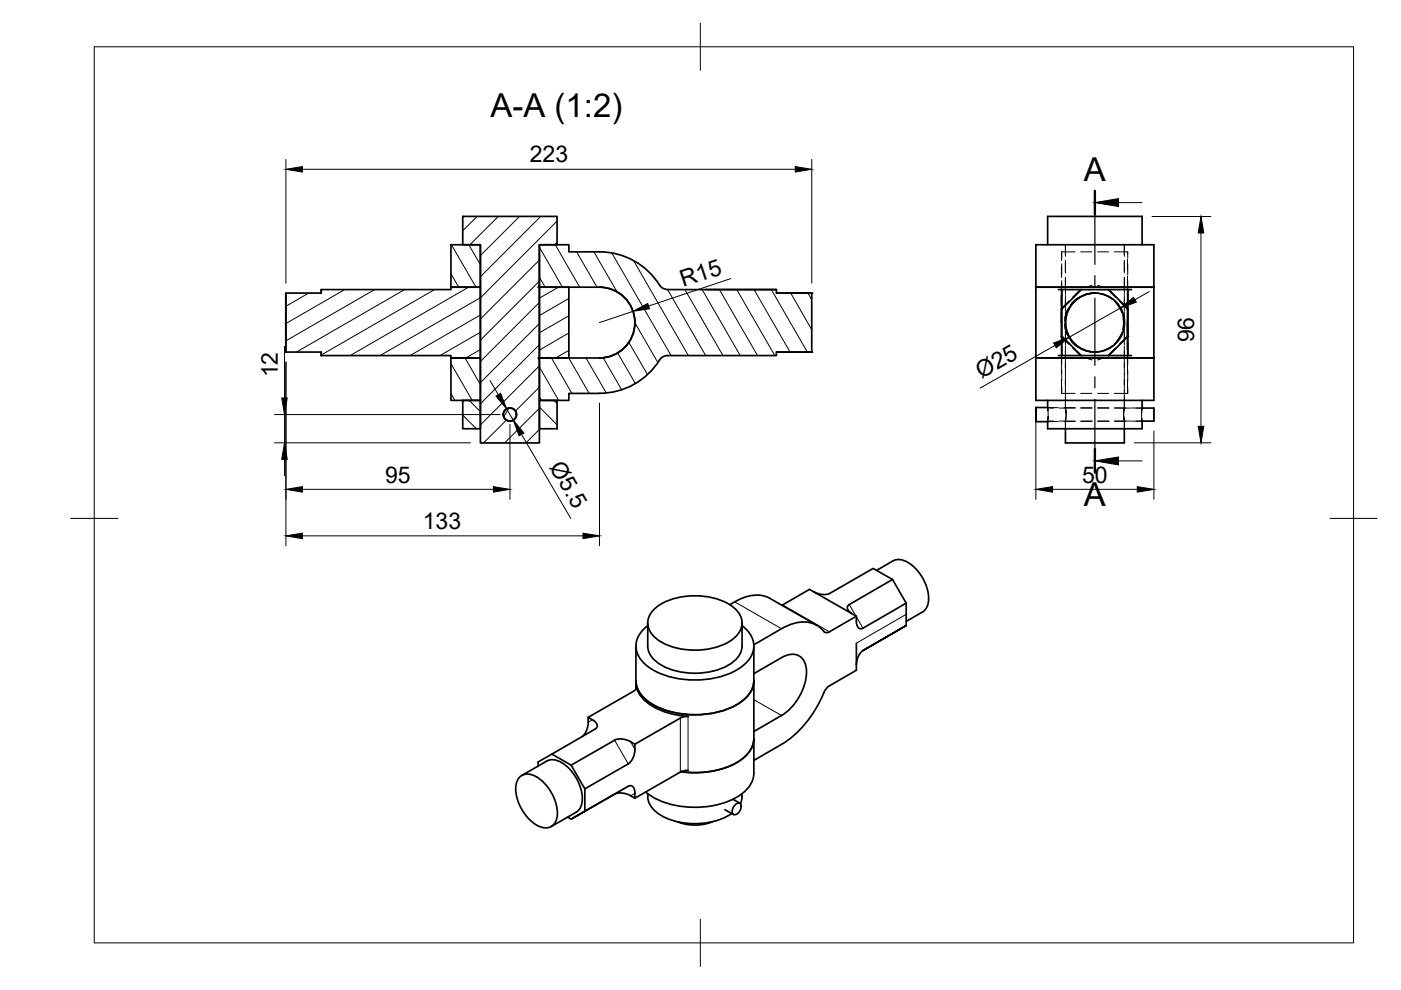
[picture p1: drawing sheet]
<svg xmlns="http://www.w3.org/2000/svg" width="297mm" height="210mm" viewBox="0 0 297 210" stroke-linecap="round" stroke-linejoin="round" font-family="sans-serif">
<defs><g id="words">
<g font-size="7">
<text x="104" y="24.8">A-A (1:2)</text>
<text x="229.8" y="38.5">A</text>
<text x="229.8" y="107.2">A</text>
</g>
<g font-size="4.9">
<text x="112.3" y="34.4">223</text>
<text x="144.8" y="60.9" transform="rotate(-19 144.8 60.9)">R15</text>
<text x="253.2" y="72.6" transform="rotate(-90 253.2 72.6)">96</text>
<text x="58.9" y="80" transform="rotate(-90 58.9 80)">12</text>
<text x="208.1" y="80.3" transform="rotate(-30 208.1 80.3)">Ø25</text>
<text x="116.4" y="99" transform="rotate(60 116.4 99)">Ø5.5</text>
<text x="81.6" y="102.3">95</text>
<text x="229.4" y="102.3">50</text>
<text x="89.6" y="112.2">133</text>
</g>
</g></defs>
<!-- layer: Hidden -->
<g fill="none" stroke="#000" stroke-width=".21">
<path d="M225 56.4v2.4M225.1 53.4h2.8M225.1 53.4v1.9M225.1 59.5v2.9M225.1 53.4v1.4M225.1 56v2.3M225.9 51.9v2.4M225.9 55.2v2.7M225.9 58.8v3.6M229.1 53.4h2.4M232.7 53.4h2.4M236.3 53.4h2.8v1.4"/>
<path d="M238.4 51.9v2.4M238.4 55.2v2.7M238.4 58.8v3.6M239.1 58.6l-.1 2.8M239.1 55v2.4M239.1 53.4v.4M239.1 56v2.3M239.1 59.5v1.4M225 71.3h.1M225 71.3l1.6 1.6M225 71.3v4.1M225 64.9v-2.2v2.8"/>
<path d="M225 65.5v5.8M225 61.4v2.9M225 65.5v2.9M225 75.4v3.9M225 60v1.4M225.1 74.4v2.9M225.1 70.8v2.4M225.1 67.2v2.4M225.1 63.6v2.4M225.1 78.5v2.3M225.7 68.7l.3 1.5 .3 .8M225.8 69.3l.2 .9 .6 1.3"/>
<path d="M225.9 73.4v13.2l.1 1-.1 3.3M225.9 62.6v3.4M225.9 66.2v3.4M225.9 69.8v3.4M226.3 65.8l-.3 .8-.3 1.5M226.3 61.4h1.5M226.5 65.2l-.7 2.3M226.6 63.9l-1.6 1.6M226.9 72l.5 .7 1.2 1M227.2 72.5l.7 .7 1.2 .7M227.4 73.8l1.7 1.6-1.6-1.6M227.4 63l1.7-1.6-1.6 1.6"/>
<path d="M228.6 63.1l-1.7 1.7M229 61.4h2.4M229.1 62.8l-1.2 .8-.7 .7M229.6 74.2l.9 .3 1.4 .1M230.2 74.4l1 .2h1.4M230.4 75.9l1.1 .4M231.5 60.5l-1.1 .4M231.9 74.6h.1M231.9 62.1h.1M232 62.1l-1.5 .2-.9 .3M232.2 62.1l2 .4M232.6 62.2h-1.4l-1 .2"/>
<path d="M232.6 61.4h2.4M232.7 60.6l1.1 .3M233.1 62.3l1 .2 1.2 .6M233.7 62.4l1.1 .4 1 .7M233.8 75.9l-1.1 .4M234.2 74.3l-2 .3M234.9 61.4l1.6 1.6M235.1 61.4l1.6 1.6M235.3 63l.9 .6 .9 .9M235.3 73.7l-1.2 .6-1 .2M235.8 73.3l-1 .7-1.1 .4M236.2 61.4h1.5"/>
<path d="M236.3 63.9l.7 .8 .6 1.1M236.5 73.8l-1.6 1.6M236.7 64.3l.7 1 .4 1.1M236.7 73.8l-1.6 1.6M237 72.3l-.8 .9-.9 .6M237.3 63.9l1.7 1.6M237.5 63.9l1.6 1.6M237.6 71l-.6 1.1-.8 .8M237.7 65.5l.4 1.1 .3 1.2M237.9 70.4l-.5 1.1-.7 1M238 66.9l.2 1.1-.1 1.3M238.1 67.5l.1 1.3-.2 1.1"/>
<path d="M238.4 69l-.3 1.2-.4 1.1M238.4 73.4v13.2l-.2 1 .2 3.3M238.4 62.6v3.4M238.4 66.2v3.4M238.4 69.8v3.4M239 65.5v5.8M239 71.3l-1.7 1.6M239 61.4v4.1M239 71.3v2.8M239 68.4v2.9M239 71.9v3.5M239 75.4l.1 3.9"/>
<path d="M239.1 63.6v2.4M239.1 67.2v2.4M239.1 70.8v2.4M239.1 60.9v1.5M239.1 74.4v1.5M239.1 75.9v1.4M239.1 78.5v2.3M239.1 71.3h.1M239.1 65.5h.1M239.1 61.4v2.8M239.1 65.4v2.4M239.1 69v2.4"/>
<path d="M239.1 72.6v2.8M239.1 71.3l-1.6 1.6M222.2 87.1l-.1-.6v2.8l.1-1M223.4 89.3h-1.3v.1h2.3M224.4 86.4h-2.3l1.3 .1M224.6 86.5h3.4M224.6 89.3h3.4M225 80.5l.1 2.9M225.1 83.4h.1M225.1 83.4h2.8M225.1 82v1.4M225.6 86.4h2.4"/>
<path d="M226 87.5l-.1-1 .1 1.3-.1 1.5 .1-.6M228 89.4h-2.4M229.1 83.4h2.4M229.2 86.5h2.3M229.2 89.3h2.3M231.5 89.3l-2.3 .1M232.7 83.4h2.4M232.7 86.5h2.4h-2.4M232.7 89.3h2.4M236.3 89.3h3.4M236.3 89.3h2.4M238.2 87.9l.2 1.4-.1-1"/>
<path d="M238.3 87.1l.1-.6-.2 1.4M238.7 86.5h-2.4h3.4M239.1 80.5v2.9M239.1 82v1.4h-2.8M239.9 86.5h2.2M240.9 86.5h1.2M240.9 89.3h1.2h-2.2M242.1 87.5v-1v2.8v-.6M242.1 86.5h.1M244.6 86.5v2.8"/>
</g>
<!-- layer: Visible -->
<g fill="none" stroke="#000" stroke-width=".36">
<path d="M95.6 51.9h6.3v9h-6.3zM98.1 45.9h20v6h-3.7v42h-12.5v-42h-3.8zM219.6 51.9h25v33h-25zM222.1 51.9v-6h20v6M60.6 62.1h7.5v-.7h27.5v-.5h6.3v15h-6.3v-.5h-27.5v-.8h-7.5zM60.6 62.1v12.5M68.1 75.4h.1M68.1 61.4h.1M68.1 61.4v.7M68.1 74.6v.8M95.6 75.9h6.3v9h-6.3zM114.4 60.9h6.2v15h-6.2z"/>
<path d="M127.1 60.9a7.5 7.5 0 0 1 7.5 7.5 7.5 7.5 0 0 1-7.5 7.5M127.1 75.9h-13l.3 .4v8.6h6.2v-1.5h6.5M139.8 60.4a2.08 2.08 0 0 0 1.7 1h23.1v.7h7.5v12.5h-7.5v.8h-23.1a1.98 1.98 0 0 0-1.7 .9 15 15 0 0 1-12.7 7.1M139.8 60.5a15 15 0 0 0-12.7-7.1h-6.5v-1.5h-6.2v8.6l-.3 .4h13M149.6 61.4h15M164.6 62.1h7.5M164.6 74.6h7.5M219.6 60.9h25M219.6 75.9h25M224.4 61.4h.7l.1 4.1M225.1 61.4h4.1M225.1 75.4h4.1"/>
<path d="M225.1 71.3l4.1 4.1M225.2 71.3l-.1 4.1h-.7M229.2 61.4l-4.1 4.1v5.8M229.3 75.4h5.8M229.3 61.4h5.8M232.2 62.1a6.3 6.3 0 0 0-6.3 6.3 6.3 6.3 0 0 0 6.3 6.2M235.1 61.4h4M235.1 61.4l4.1 4.1v5.8M239.1 61.4h.8M239.1 75.4h.8M239.1 61.4l.1 4.1M239.2 71.3l-.1 4.1h-4"/>
<path d="M239.2 71.3l-4.1 4.1M98.1 84.9h3.8v6h-3.8zM114.4 84.9h3.7v6h-3.7zM219.6 86.4v3zM222.1 84.9v1.5h-2.5M225.9 90.9v3h12.5v-3M242.1 84.9v1.6h2.5v2.8h-2.5v1.6h-20v-1.5h-2.5M134.8 137v9.1M137.3 132.1v4.9a5 5 0 0 0 3 4.1 15.3 15.3 0 0 0 14.9-.6 4.7 4.7 0 0 0 2.1-3.5v-4.9M137.3 132.6a4.9 4.9 0 0 0-1.2 7.6 14.6 14.6 0 0 0 10.5 4 17 17 0 0 0 11.2-3.3 4.8 4.8 0 0 0 .4-7.5l-.9-.8M138.5 129.4a12.9 12.9 0 0 1 10.1-3 10.7 10.7 0 0 1 8.1 3.7 3.9 3.9 0 0 1-1.3 5.4 15 15 0 0 1-16.1 0 3.9 3.9 0 0 1-.8-6.1zM155.8 127.6l-1.1 .6"/>
<path d="M155.8 127.6a7.6 7.6 0 0 1 7.4-.7l9.9 5.6M159.8 137v27M165.9 128.3l5.7-3.3 10 5.7v1M165.9 128.3h-.1M172.6 125.5a3.9 3.9 0 0 0 3.4 .3M180.1 128.2l9.1-5.3 2.9 5-9.1 5.3a.91 .91 0 0 1-1 0 .91 .91 0 0 1-.4-.9v-.6M180.1 128.2a.88 .88 0 0 0 0 1.5l.5 .4M181.6 136.4v5.7l-5.7 3.3-.8 .7a24.5 24.5 0 0 1-9.4 11.7l-5.9 3.4M181.6 130.7l-5.7 3.3a.88 .88 0 0 1-1.2-.1 5.8 5.8 0 0 0-6.9-1.6l-2.1 1-5.9 3.4M182.9 138l9.2-5.4-9.1 5.3a3.8 3.8 0 0 0-1.4 3.1M185.9 120.9l3.4-2a3.9 3.9 0 0 1 4.3 1.1 9.2 9.2 0 0 1 3.2 8.1l-.7 1.2-.5 .4-3.5 2.1M189.2 122.9l-4.1-2.4-9.2 5.3"/>
<path d="M192.1 127.9v4.7M117 159.9l4.1 2.3M124.7 152.1a2.57 2.57 0 0 1 1.9 1.9l-.4 .6-12.1 7v.8M124.7 153.1l-.1 1.2a3.5 3.5 0 0 1-1.2 1.9M134.3 146.6l-9.6 5.5v1M134.6 157.8a4.5 4.5 0 0 0-4.3-.9l-9.2 5.3 2.9 5.1M134.6 158.8a3.9 3.9 0 0 1-1.4 3.2M134.8 144.3a6 6 0 0 0 3.2 4.8 19.2 19.2 0 0 0 18.7 0 6 6 0 0 0 3.1-4.8M134.9 145.6a8.2 8.2 0 0 0 5.7 5.2 19.1 19.1 0 0 0 5.3 1.1M134.9 145.6a.93 .93 0 0 1-.5 .9M144.3 152.2l-9.7 5.6v1M145.9 151.9h-.9l-.7 .3"/>
<path d="M159.8 142.8l5.9-3.4a3.3 3.3 0 0 1 4.7 .6 8.1 8.1 0 0 1-.7 7.3 11.1 11.1 0 0 1-4 4.4l-5.9 3.4M159.8 156.6a6.3 6.3 0 0 1-3.8 5.2 19.2 19.2 0 0 1-11.6 1.8M110.4 164.6a3.3 3.3 0 0 1 4.1 .6 9.5 9.5 0 0 1 3.6 8.1 2.46 2.46 0 0 1-3.5 2 9.3 9.3 0 0 1-5.2-8.9l.2-.7zM110.6 164.4l5.3-3a3.8 3.8 0 0 1 4.3 1.1 9.3 9.3 0 0 1 3.1 8l-.6 1.3-.5 .4-5.3 3.1M120.4 173.2l.7 .5M133.2 162l-9.2 5.3v4.7l9.2-5.3a.91 .91 0 0 1 1 0 .91 .91 0 0 1 .4 .9v.6M134.6 168.2v1a4.5 4.5 0 0 0-4.3-.8l-9.2 5.3 2.9-1.7M137.3 168.3a5.1 5.1 0 0 0 3.5 4.9 15.4 15.4 0 0 0 14.3-.7M143.6 174.2a10.1 10.1 0 0 0 7.5 0M144.3 163.7l-9.7 5.5M145.9 163.3l-.9 .1-.7 .3M153.7 171.7l1.8 1"/>
<path d="M155.4 169.5l1.5 .8M155.9 170.6a.71 .71 0 0 1 1.2-.1 1.67 1.67 0 0 1-1.6 2.2 1.54 1.54 0 0 1 .4-2.1zM157.3 168.3v1l-.3 1.1M159.8 164a6.2 6.2 0 0 1-3.9 5.2 19.3 19.3 0 0 1-18.2-.6l-.8-.7"/>
<circle cx="232.2" cy="68.4" r="6.3"/>
<circle cx="108.1" cy="87.9" r="1.37"/>
<circle cx="108.1" cy="87.9" r="1.43"/>
</g>
<g fill="#000">
<circle cx="172.1" cy="62.1" r=".18"/>
<circle cx="172.1" cy="74.6" r=".18"/>
<circle cx="232.2" cy="62.1" r=".18"/>
<circle cx="232.2" cy="74.6" r=".18"/>
</g>
<!-- layer: Visible Narrow -->
<g fill="none" stroke="#000" stroke-width=".21">
<path d="M155.8 127.6l9.9 5.7M165.9 128.3l10 5.7M180.1 128.2l1.4 2.4M181.6 130.8l1.4 2.4M192.1 130.3l-10.5 6.1M125.6 152.6l-.9 .5M130.3 156.9l2.9 5.1M133.7 157.3l.9 1.5M134.9 145.6v.3M144.3 152.2v11.5M145.9 151.9v11.5M159.8 148.4l5.9 3.3"/>
<path d="M133.2 166.7l-2.9 1.7M134.6 168.2l-.9 .5"/>
</g>
<!-- layer: BORDER -->
<path d="M20 9.9h267v190h-267zM148.5 4.9v10M15 109.9h10M282 109.9h10M148.5 194.9v10" fill="none" stroke="#000" stroke-width=".21"/>
<!-- layer: Hatching -->
<g fill="none" stroke="#000" stroke-width=".21">
<path d="M95.6 58.1l1.7 2.8M95.7 51.9l5.2 9M99.4 51.9l2.5 4.3M101.2 45.9l-3.1 3M105.6 45.9l-6 6M110.1 45.9l-8.2 8.3M114.4 55.1l-12.5 12.5M114.4 59.6l-12.5 12.5M114.4 58.8l1.2 2.1M114.4 52.4l4.9 8.5M114.6 45.9l-12.7 12.7M117.7 51.9l5.2 9"/>
<path d="M118.1 46.9l-16.2 16.2-21.3 12.3M118.1 51.4l-.5 .5M122.3 53.4l4.3 7.5M125.9 53.4l4.9 8.5M129.7 53.6l12.6 21.8M134.3 55.2l11.6 20.2M65.4 62.1l-4.8 2.8M73.1 61.4l-12.5 7.2M79.4 61.4l-18.8 10.9M85.8 61.4l-23 13.2M92.1 61.4l-24 13.9M95.6 77.1l4.5 7.8"/>
<path d="M98.6 75.9l3.3 5.7M99.4 60.9l-25.2 14.5M101.9 66.8l-15 8.6M101.9 70.4l-8.6 5M101.9 74.1l-3.1 1.8M114.4 64.1l-12.5 12.5M114.4 68.6l-12.5 12.5M114.4 73.1l-12.5 12.5M114.4 77.6l-12.5 12.5M114.4 77.8l4 7.1M116.9 75.9l4.3 7.5M118.4 60.9l-4 2.3"/>
<path d="M120.6 75.9l4.3 7.5M120.6 63.3l-6.2 3.6M120.6 66.9l-6.2 3.7M120.6 70.6l-6.2 3.6M120.6 74.3l-2.8 1.6M124.2 75.9l4.3 7.4M127.9 75.9l3.9 6.7M131 74.8l3.7 6.5M133.3 72.6l4 6.8M134.6 68.4l4.9 8.5M141.5 61.4l8.1 14M145.2 61.4l8.1 14"/>
<path d="M148.9 61.4l8.1 14M152.5 61.4l8.1 14M156.2 61.4l8.1 14M159.9 61.4l7.6 13.2M163.5 61.4l7.7 13.2M167.6 62.1l4.5 7.8M171.3 62.1l.8 1.5M95.6 83.5l.9 1.4M98.1 88l2.9 2.9M99.5 84.9l2.4 2.4M107.4 89.1l-4.9 4.8M107.9 86.5l-1.1 1.9"/>
<path d="M114.4 82.1l-5.1 5.1M114.4 86.6l-7.4 7.3M114.4 91.1l-2.9 2.8M114.4 90.8v.1M114.4 86.3l3.7 3.8M114.4 84.2l.4 .7M117.4 84.9l.7 .7"/>
</g>
<!-- layer: Section Lines -->
<path d="M232.1 40.5v5M232.1 95.2v5" fill="none" stroke="#000" stroke-width=".51"/>
<path d="M232.1 45.5v10.6M232.1 58.4v2.4M232.1 63.2v14.3M232.1 79.9v2.3M232.1 84.6v10.6" fill="none" stroke="#000" stroke-width=".25"/>
<path d="M237.1 43h5M237.1 97.7h5" fill="none" stroke="#000" stroke-width=".21"/>
<path d="M232.1 43l5-.9v1.7zM232.1 97.7l5-.8v1.7z" fill="#000" stroke="#000" stroke-width=".21"/>
<!-- layer: FD_Dimensions -->
<g fill="none" stroke="#000" stroke-width=".21">
<path d="M60.6 33.8v26.2M64.1 35.9h104.5M172.1 33.8v26.2M154.9 59.1l-17.4 5.8M244.2 45.9h12.5M254.6 49.4v41M60.3 73.4v11M60.6 76.7v39M134.2 66l-7.1 2.4M223.7 73.2l-15.9 9.1M237.6 65.3l-10.9 6.2M243.7 61.8l-3.1 1.8"/>
<path d="M58.2 93.9h41.6M58.2 87.9h47.8M60.3 87.9v6M60.3 97.4v3.5M103.9 80.7l1.7 3M107.4 86.7l1.4 2.4M108.1 90v15.9M110.6 92.1l10.4 17.9M127.1 85.5v30.2M219.6 87v18.9M240.5 93.9h16.2M244.6 91.4v14.5"/>
<path d="M64.1 103.8h40.5M64.1 113.6h59.5M223.1 103.8h18"/>
</g>
<g fill="#000" stroke="#000" stroke-width=".21">
<path d="M60.6 35.9l3.5-.6v1.2zM168.6 35.3l3.5 .6-3.5 .6zM254.6 45.9l.6 3.5h-1.2zM134.2 66l3.1-1.7 .4 1.2zM223.4 72.7l3.3-1.2-2.7 2.2zM237.6 65.3l2.7-2.3 .6 1.1zM60.3 93.9l.6 3.5h-1.2zM59.7 84.4h1.2l-.6 3.5zM105.2 84l1-.6 1.2 3.3zM108.8 89.1l2.3 2.7-1 .6zM254 90.4h1.2l-.6 3.5zM60.6 103.8l3.5-.6v1.1z"/>
<path d="M60.6 113.6l3.5-.6v1.2zM104.6 103.2l3.5 .6-3.5 .5zM123.6 113l3.5 .6-3.5 .6zM219.6 103.8l3.5-.6v1.1zM241.1 103.2l3.5 .6-3.5 .5z"/>
</g>
<use href="#words"/>
</svg>
